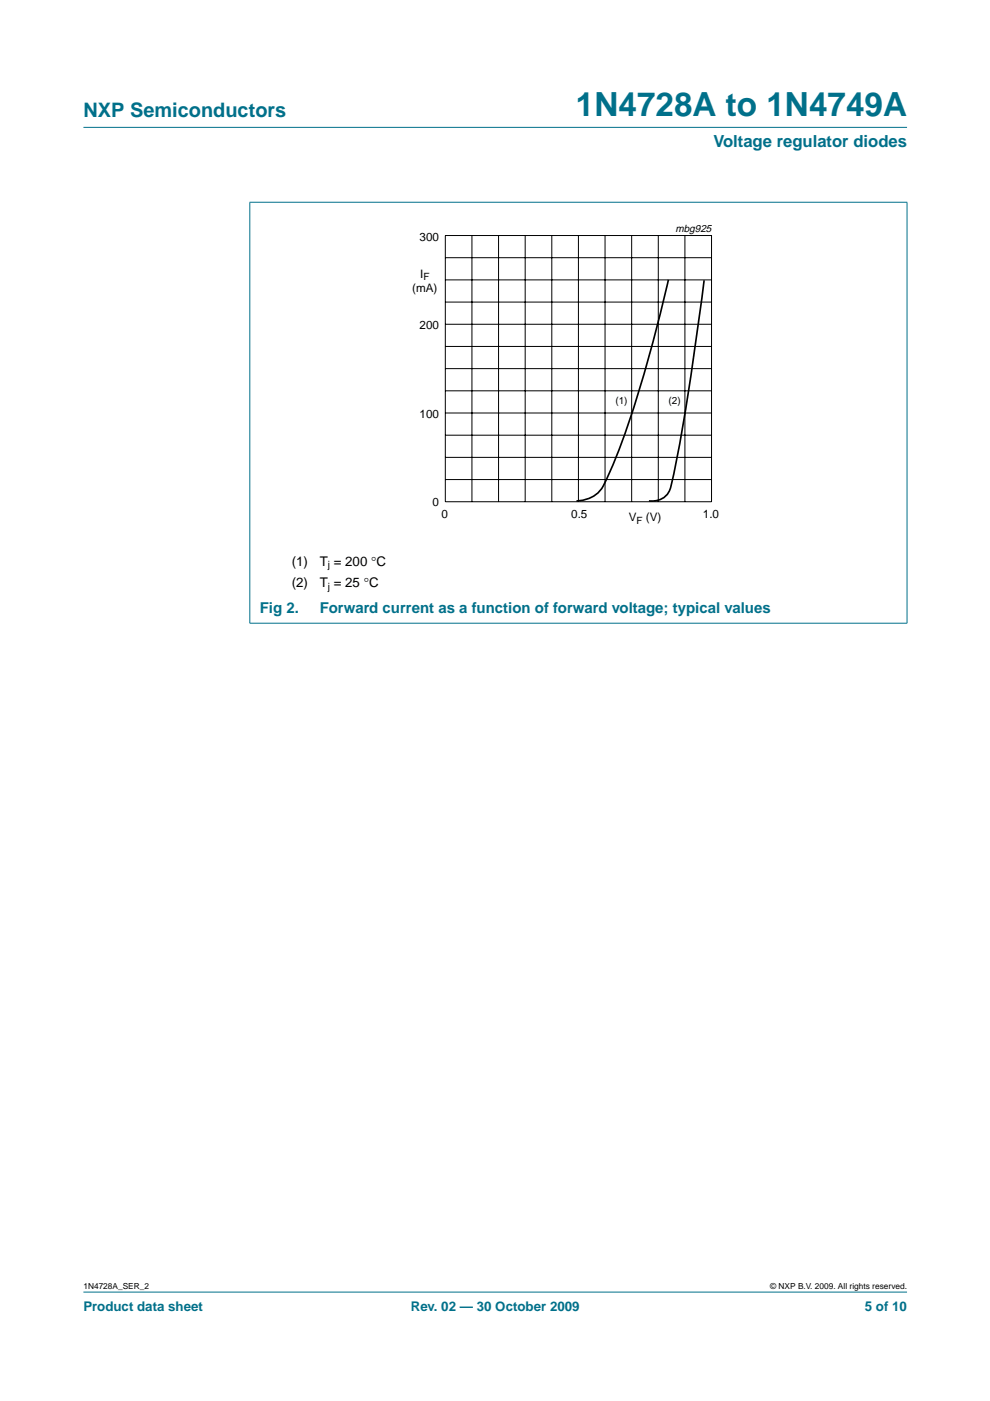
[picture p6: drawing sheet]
<svg xmlns="http://www.w3.org/2000/svg" width="210mm" height="297mm" viewBox="0 0 210 297" stroke-linecap="round" stroke-linejoin="round" font-family="sans-serif">
<defs><g id="words">
<text font-size="7.1" fill="#00708a" x="122.1" y="24.7">1N4728A to 1N4749A</text>
<text font-size="4.2" fill="#00708a" x="17.7" y="24.9">NXP Semiconductors</text>
<text font-size="3.5" fill="#00708a" x="151.3" y="31.1">Voltage regulator diodes</text>
<g font-size="3.2" fill="#00708a">
<text x="55.1" y="130">Fig 2.</text>
<text x="67.8" y="130">Forward current as a function of forward voltage; typical values</text>
</g>
<g font-size="2.8">
<text x="61.9" y="119.9">(1)</text>
<text x="67.8" y="119.9">T = 200 °C</text>
<text x="61.9" y="124.5">(2)</text>
<text x="67.8" y="124.5">T = 25 °C</text>
</g>
<g font-size="2.8" fill="#00708a">
<text x="17.7" y="278">Product data sheet</text>
<text x="87.1" y="278">Rev. 02 — 30 October 2009</text>
<text x="183.4" y="278">5 of 10</text>
</g>
<g font-size="2.5">
<text x="89" y="51">300</text>
<text x="89.1" y="58.9">I</text>
<text x="87.4" y="61.9">(mA)</text>
<text x="89" y="69.7">200</text>
<text x="89" y="88.6">100</text>
<text x="91.7" y="107.2">0</text>
<text x="93.6" y="109.7">0</text>
<text x="121.1" y="109.7">0.5</text>
<text x="133.3" y="110.6">V</text>
<text x="137" y="110.6">(V)</text>
<text x="149" y="109.7">1.0</text>
</g>
<text font-size="2.2" x="143.2" y="49.1">mbg925</text>
<g font-size="2.1">
<text x="89.8" y="59.4">F</text>
<text x="130.5" y="85.7">(1)</text>
<text x="141.8" y="85.7">(2)</text>
<text x="135" y="111.1">F</text>
<text x="69.5" y="120.4">j</text>
<text x="69.5" y="125">j</text>
</g>
<g font-size="1.8">
<text x="17.7" y="273.4">1N4728A_SER_2</text>
<text x="163.3" y="273.4">© NXP B.V. 2009. All rights reserved.</text>
</g>
</g></defs>
<g fill="#00708a" stroke="#00708a" stroke-width=".21">
<path d="M17.7 273.9h174.6z"/>
<path d="M17.7 27h174.6z"/>
<path d="M53 42.9v89.2z"/>
<path d="M192.3 42.9v89.2z"/>
<path d="M52.9 42.9h139.5z"/>
<path d="M52.9 132.1h139.5z"/>
</g>
<path d="M81.7 47.1h81.9v66.3h-81.9z" fill="none" stroke="#fff" stroke-width=".21"/>
<g fill="none" stroke="#000" stroke-width=".21">
<path d="M94.4 49.9h56.5v56.5h-56.5zM94.4 54.6h56.5M94.4 59.3h56.5M100.1 49.9v56.5M105.7 49.9v56.5M111.4 49.9v56.5M117 49.9v56.5M122.6 49.9v56.5M128.3 49.9v56.5M133.9 49.9v56.5M139.6 49.9v56.5M145.2 49.9v56.5"/>
<path d="M94.4 73.5h56.5M94.4 78.2h56.5M94.4 68.8h56.5M94.4 64h56.5M94.4 87.6h56.5M94.4 92.3h56.5M94.4 97h56.5M94.4 82.9h56.5M94.4 101.7h56.5"/>
</g>
<path d="M141.7 59.3a304 304 0 0 1-10.7 36.8 47.7 47.7 0 0 1-3.7 7.9 7 7 0 0 1-5.1 2.2M149.3 59.4a624.4 624.4 0 0 1-6.6 41.6l-.5 2.2a4.1 4.1 0 0 1-4.6 3" fill="none" stroke="#000" stroke-width=".35"/>
<use href="#words"/>
</svg>
